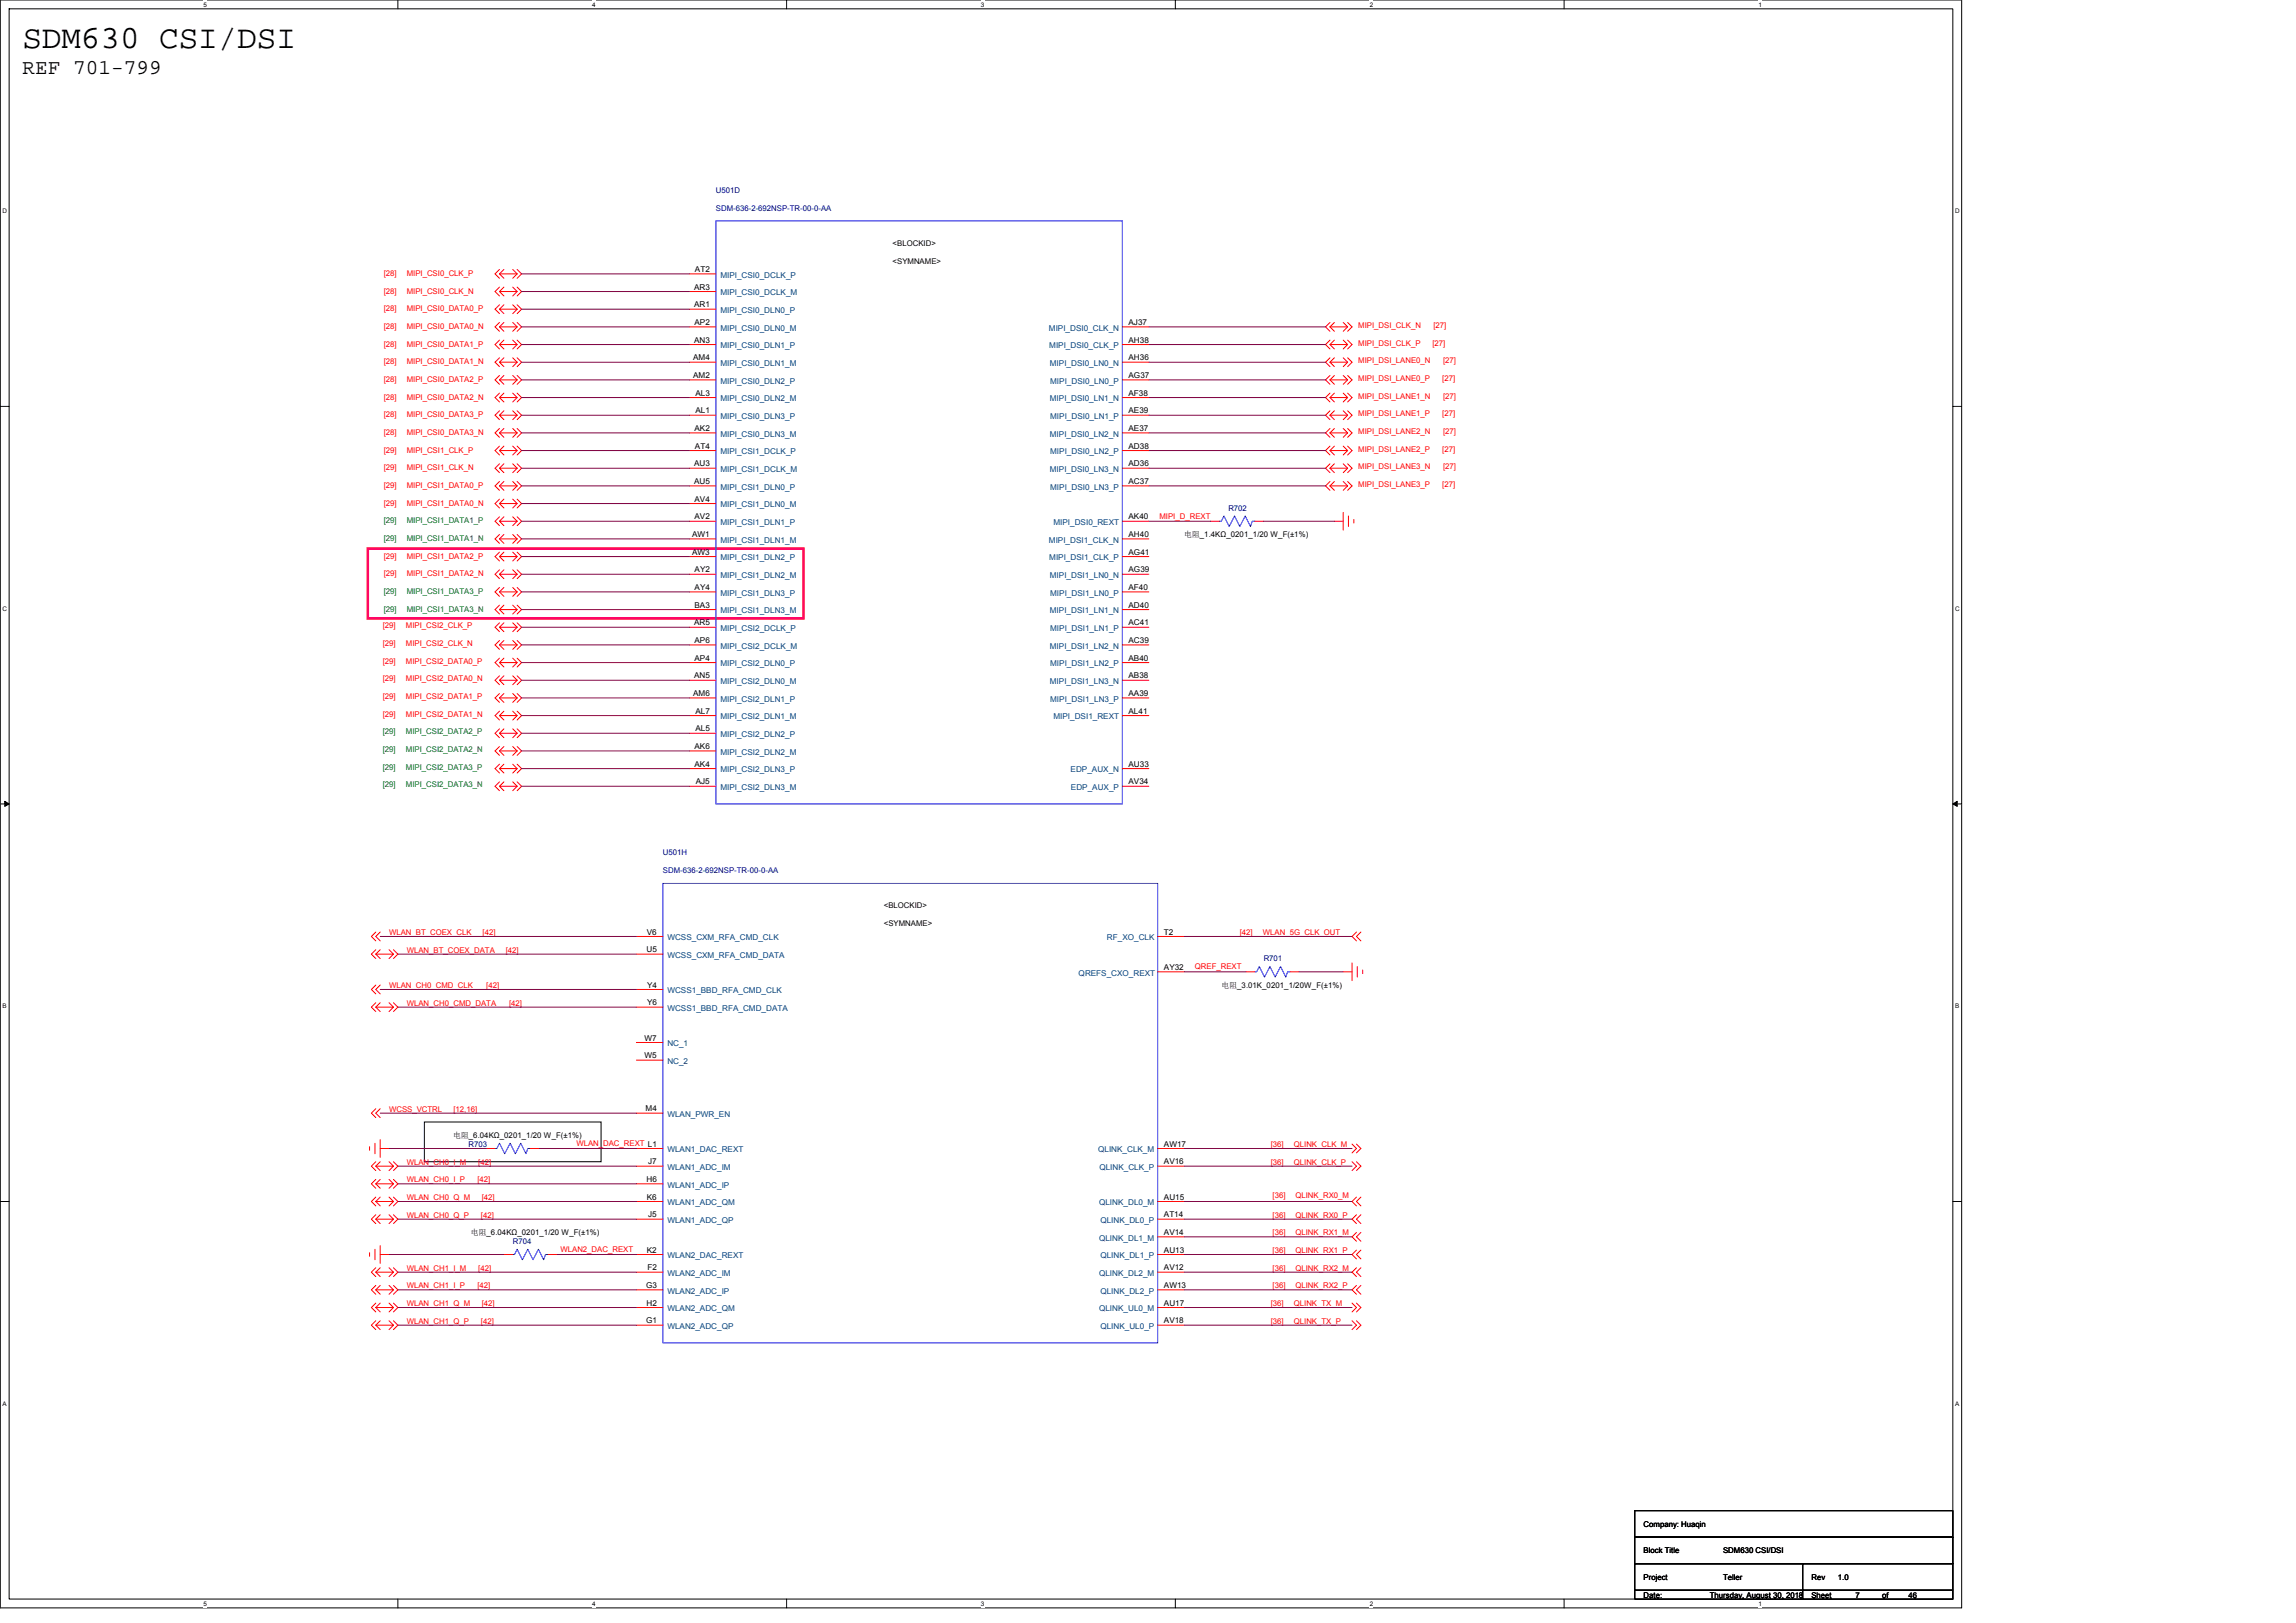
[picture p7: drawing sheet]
<svg xmlns="http://www.w3.org/2000/svg" width="297mm" height="210mm" viewBox="0 0 297 210" stroke-linecap="round" stroke-linejoin="round" font-family="sans-serif">
<defs><g id="words">
<text font-size="4.2" x="2.9" y="6.2">SDM630 CSI/DSI</text>
<text font-size="2.7" x="2.9" y="9.6">REF 701-799</text>
<g font-size="1" fill="#000080">
<text x="92.6" y="25">U501D</text>
<text x="92.6" y="27.2">SDM-636-2-692NSP-TR-00-0-AA</text>
<text x="158.9" y="66.1">R702</text>
<text x="85.8" y="110.7">U501H</text>
<text x="85.8" y="113">SDM-636-2-692NSP-TR-00-0-AA</text>
<text x="163.5" y="124.4">R701</text>
<text x="60.6" y="148.4">R703</text>
<text x="66.3" y="161">R704</text>
</g>
<g font-size="1" fill="#f00">
<text x="49.7" y="35.7">[28]</text>
<text x="52.6" y="35.7">MIPI_CSI0_CLK_P</text>
<text x="49.7" y="40.3">[28]</text>
<text x="49.7" y="38">[28]</text>
<text x="52.6" y="40.3">MIPI_CSI0_DATA0_P</text>
<text x="52.6" y="38">MIPI_CSI0_CLK_N</text>
<text x="49.7" y="44.9">[28]</text>
<text x="49.7" y="42.6">[28]</text>
<text x="49.7" y="47.1">[28]</text>
<text x="52.6" y="44.9">MIPI_CSI0_DATA1_P</text>
<text x="52.6" y="42.6">MIPI_CSI0_DATA0_N</text>
<text x="52.6" y="47.1">MIPI_CSI0_DATA1_N</text>
<text x="175.7" y="42.4">MIPI_DSI_CLK_N</text>
<text x="175.7" y="44.7">MIPI_DSI_CLK_P</text>
<text x="175.7" y="47">MIPI_DSI_LANE0_N</text>
<text x="185.3" y="44.7">[27]</text>
<text x="185.4" y="42.4">[27]</text>
<text x="186.7" y="47">[27]</text>
<text x="49.7" y="49.4">[28]</text>
<text x="49.7" y="51.7">[28]</text>
<text x="49.7" y="54">[28]</text>
<text x="52.6" y="49.4">MIPI_CSI0_DATA2_P</text>
<text x="52.6" y="51.7">MIPI_CSI0_DATA2_N</text>
<text x="52.6" y="54">MIPI_CSI0_DATA3_P</text>
<text x="175.7" y="49.3">MIPI_DSI_LANE0_P</text>
<text x="175.7" y="51.6">MIPI_DSI_LANE1_N</text>
<text x="175.7" y="53.9">MIPI_DSI_LANE1_P</text>
<text x="186.6" y="49.3">[27]</text>
<text x="186.6" y="53.9">[27]</text>
<text x="186.7" y="51.6">[27]</text>
<text x="49.7" y="56.3">[28]</text>
<text x="49.7" y="58.6">[29]</text>
<text x="52.6" y="56.3">MIPI_CSI0_DATA3_N</text>
<text x="52.6" y="58.6">MIPI_CSI1_CLK_P</text>
<text x="175.7" y="56.2">MIPI_DSI_LANE2_N</text>
<text x="175.7" y="58.4">MIPI_DSI_LANE2_P</text>
<text x="186.6" y="58.4">[27]</text>
<text x="186.7" y="56.2">[27]</text>
<text x="49.7" y="65.4">[29]</text>
<text x="49.7" y="60.9">[29]</text>
<text x="49.7" y="63.1">[29]</text>
<text x="52.6" y="65.4">MIPI_CSI1_DATA0_N</text>
<text x="52.6" y="60.9">MIPI_CSI1_CLK_N</text>
<text x="52.6" y="63.1">MIPI_CSI1_DATA0_P</text>
<text x="175.7" y="60.7">MIPI_DSI_LANE3_N</text>
<text x="175.7" y="63">MIPI_DSI_LANE3_P</text>
<text x="186.6" y="63">[27]</text>
<text x="186.7" y="60.7">[27]</text>
<text x="150" y="67.1">MIPI_D_REXT</text>
<text x="49.7" y="74.6">[29]</text>
<text x="49.7" y="72.3">[29]</text>
<text x="52.6" y="74.6">MIPI_CSI1_DATA2_N</text>
<text x="52.6" y="72.3">MIPI_CSI1_DATA2_P</text>
<text x="49.5" y="81.3">[29]</text>
<text x="49.5" y="83.6">[29]</text>
<text x="52.5" y="81.3">MIPI_CSI2_CLK_P</text>
<text x="52.5" y="83.6">MIPI_CSI2_CLK_N</text>
<text x="49.5" y="85.9">[29]</text>
<text x="49.5" y="88.2">[29]</text>
<text x="52.5" y="85.9">MIPI_CSI2_DATA0_P</text>
<text x="52.5" y="88.2">MIPI_CSI2_DATA0_N</text>
<text x="49.5" y="90.4">[29]</text>
<text x="49.5" y="92.7">[29]</text>
<text x="52.5" y="90.4">MIPI_CSI2_DATA1_P</text>
<text x="52.5" y="92.7">MIPI_CSI2_DATA1_N</text>
<text x="50.3" y="121">WLAN_BT_COEX_CLK</text>
<text x="52.6" y="123.3">WLAN_BT_COEX_DATA</text>
<text x="62.4" y="121">[42]</text>
<text x="65.4" y="123.3">[42]</text>
<text x="154.6" y="125.4">QREF_REXT</text>
<text x="160.4" y="121">[42]</text>
<text x="163.4" y="121">WLAN_5G_CLK_OUT</text>
<text x="50.3" y="127.8">WLAN_CH0_CMD_CLK</text>
<text x="52.6" y="130.1">WLAN_CH0_CMD_DATA</text>
<text x="62.9" y="127.8">[42]</text>
<text x="65.9" y="130.1">[42]</text>
<text x="50.3" y="143.8">WCSS_VCTRL</text>
<text x="58.7" y="143.8">[12,16]</text>
<text x="74.6" y="148.3">WLAN_DAC_REXT L1</text>
<text x="164.4" y="148.4">[36]</text>
<text x="167.4" y="148.4">QLINK_CLK_M</text>
<text x="52.6" y="150.7">WLAN_CH0_I_M</text>
<text x="52.6" y="153">WLAN_CH0_I_P</text>
<text x="52.6" y="155.3">WLAN_CH0_Q_M</text>
<text x="61.8" y="153">[42]</text>
<text x="61.9" y="150.7">[42]</text>
<text x="62.3" y="155.3">[42]</text>
<text x="164.4" y="150.7">[36]</text>
<text x="164.6" y="155">[36]</text>
<text x="167.4" y="150.7">QLINK_CLK_P</text>
<text x="167.6" y="155">QLINK_RX0_M</text>
<text x="52.6" y="157.5">WLAN_CH0_Q_P</text>
<text x="62.2" y="157.5">[42]</text>
<text x="72.5" y="162">WLAN2_DAC_REXT</text>
<text x="164.6" y="157.5">[36]</text>
<text x="164.6" y="159.8">[36]</text>
<text x="167.6" y="157.5">QLINK_RX0_P</text>
<text x="167.6" y="159.8">QLINK_RX1_M</text>
<text x="52.6" y="164.4">WLAN_CH1_I_M</text>
<text x="52.6" y="166.7">WLAN_CH1_I_P</text>
<text x="61.8" y="166.7">[42]</text>
<text x="61.9" y="164.4">[42]</text>
<text x="164.6" y="162.1">[36]</text>
<text x="164.6" y="164.4">[36]</text>
<text x="164.6" y="166.7">[36]</text>
<text x="167.6" y="162.1">QLINK_RX1_P</text>
<text x="167.6" y="164.4">QLINK_RX2_M</text>
<text x="167.6" y="166.7">QLINK_RX2_P</text>
<text x="52.6" y="169">WLAN_CH1_Q_M</text>
<text x="52.6" y="171.3">WLAN_CH1_Q_P</text>
<text x="62.2" y="171.3">[42]</text>
<text x="62.3" y="169">[42]</text>
<text x="164.4" y="169">[36]</text>
<text x="164.4" y="171.3">[36]</text>
<text x="167.4" y="169">QLINK_TX_M</text>
<text x="167.4" y="171.3">QLINK_TX_P</text>
</g>
<g font-size="1">
<text x="89.9" y="35.2">AT2</text>
<text x="115.5" y="34.1">&lt;SYMNAME&gt;</text>
<text x="115.5" y="31.8">&lt;BLOCKID&gt;</text>
<text x="89.8" y="37.5">AR3</text>
<text x="89.8" y="39.8">AR1</text>
<text x="89.7" y="46.6">AM4</text>
<text x="89.8" y="44.3">AN3</text>
<text x="89.8" y="42">AP2</text>
<text x="146" y="44.3">AH38</text>
<text x="146" y="46.6">AH36</text>
<text x="146" y="42">AJ37</text>
<text x="89.7" y="48.9">AM2</text>
<text x="90" y="51.2">AL3</text>
<text x="90" y="53.5">AL1</text>
<text x="146" y="51.2">AF38</text>
<text x="146" y="48.9">AG37</text>
<text x="146" y="53.5">AE39</text>
<text x="89.8" y="55.8">AK2</text>
<text x="89.9" y="58">AT4</text>
<text x="146" y="55.8">AE37</text>
<text x="146" y="58">AD38</text>
<text x="89.8" y="60.3">AU3</text>
<text x="89.8" y="62.6">AU5</text>
<text x="89.8" y="64.9">AV4</text>
<text x="146" y="60.3">AD36</text>
<text x="146" y="62.6">AC37</text>
<text x="89.5" y="69.5">AW1</text>
<text x="89.5" y="71.8">AW3</text>
<text x="89.8" y="67.2">AV2</text>
<text x="146" y="71.8">AG41</text>
<text x="146" y="67.2">AK40</text>
<text x="146" y="69.5">AH40</text>
<text x="153.2" y="69.5">电阻_1.4KΩ_0201_1/20 W_F(±1%)</text>
<text x="89.9" y="74">AY2</text>
<text x="89.9" y="76.3">AY4</text>
<text x="146" y="74">AG39</text>
<text x="146" y="76.3">AF40</text>
<text x="89.8" y="80.9">AR5</text>
<text x="89.8" y="78.6">BA3</text>
<text x="89.8" y="83.2">AP6</text>
<text x="146" y="78.6">AD40</text>
<text x="146" y="83.2">AC39</text>
<text x="146" y="80.9">AC41</text>
<text x="89.8" y="87.8">AN5</text>
<text x="89.8" y="85.5">AP4</text>
<text x="146" y="87.8">AB38</text>
<text x="146" y="85.5">AB40</text>
<text x="89.7" y="90">AM6</text>
<text x="90" y="92.3">AL7</text>
<text x="90" y="94.6">AL5</text>
<text x="146" y="92.3">AL41</text>
<text x="146" y="90">AA39</text>
<text x="89.8" y="96.9">AK6</text>
<text x="89.8" y="99.2">AK4</text>
<text x="90" y="101.5">AJ5</text>
<text x="146" y="99.2">AU33</text>
<text x="146" y="101.5">AV34</text>
<text x="114.3" y="119.8">&lt;SYMNAME&gt;</text>
<text x="114.3" y="117.5">&lt;BLOCKID&gt;</text>
<text x="83.6" y="123.2">U5</text>
<text x="83.7" y="120.9">V6</text>
<text x="150.6" y="120.9">T2</text>
<text x="150.6" y="125.5">AY32</text>
<text x="83.7" y="127.8">Y4</text>
<text x="83.7" y="130">Y6</text>
<text x="158" y="127.8">电阻_3.01K_0201_1/20W_F(±1%)</text>
<text x="83.4" y="134.6">W7</text>
<text x="83.4" y="136.9">W5</text>
<text x="83.5" y="143.8">M4</text>
<text x="58.6" y="147.3">电阻_6.04KΩ_0201_1/20 W_F(±1%)</text>
<text x="150.6" y="148.3">AW17</text>
<text x="83.6" y="152.9">H6</text>
<text x="83.7" y="155.2">K6</text>
<text x="83.9" y="150.6">J7</text>
<text x="150.6" y="155.2">AU15</text>
<text x="150.6" y="150.6">AV16</text>
<text x="60.9" y="159.8">电阻_6.04KΩ_0201_1/20 W_F(±1%)</text>
<text x="83.9" y="157.5">J5</text>
<text x="150.6" y="159.8">AV14</text>
<text x="150.6" y="157.5">AT14</text>
<text x="83.6" y="166.6">G3</text>
<text x="83.7" y="162.1">K2</text>
<text x="83.8" y="164.3">F2</text>
<text x="150.6" y="164.3">AV12</text>
<text x="150.6" y="166.6">AW13</text>
<text x="150.6" y="162.1">AU13</text>
<text x="83.6" y="171.2">G1</text>
<text x="83.6" y="168.9">H2</text>
<text x="150.6" y="168.9">AU17</text>
<text x="150.6" y="171.2">AV18</text>
<text x="212.6" y="197.5">Company: Huaqin</text>
<text x="212.6" y="201">Block Title</text>
<text x="222.9" y="201">SDM630 CSI/DSI</text>
<text x="212.6" y="204.4">Project</text>
<text x="212.6" y="206.7">Date:</text>
<text x="221.2" y="206.7">Thursday, August 30, 2018</text>
<text x="222.9" y="204.4">Teller</text>
<text x="234.4" y="204.4">Rev</text>
<text x="234.4" y="206.7">Sheet</text>
<text x="237.8" y="204.4">1.0</text>
<text x="240.1" y="206.7">7</text>
<text x="243.5" y="206.7">of</text>
<text x="246.9" y="206.7">46</text>
</g>
<g font-size="1" fill="#004080">
<text x="93.2" y="35.9">MIPI_CSI0_DCLK_P</text>
<text x="93.2" y="38.2">MIPI_CSI0_DCLK_M</text>
<text x="93.2" y="40.5">MIPI_CSI0_DLN0_P</text>
<text x="93.2" y="42.8">MIPI_CSI0_DLN0_M</text>
<text x="93.2" y="45.1">MIPI_CSI0_DLN1_P</text>
<text x="93.2" y="47.3">MIPI_CSI0_DLN1_M</text>
<text x="135.7" y="42.8">MIPI_DSI0_CLK_N</text>
<text x="135.7" y="45.1">MIPI_DSI0_CLK_P</text>
<text x="135.8" y="47.3">MIPI_DSI0_LN0_N</text>
<text x="93.2" y="49.6">MIPI_CSI0_DLN2_P</text>
<text x="93.2" y="51.9">MIPI_CSI0_DLN2_M</text>
<text x="135.8" y="51.9">MIPI_DSI0_LN1_N</text>
<text x="135.9" y="49.6">MIPI_DSI0_LN0_P</text>
<text x="93.2" y="54.2">MIPI_CSI0_DLN3_P</text>
<text x="93.2" y="56.5">MIPI_CSI0_DLN3_M</text>
<text x="93.2" y="58.8">MIPI_CSI1_DCLK_P</text>
<text x="135.8" y="56.5">MIPI_DSI0_LN2_N</text>
<text x="135.9" y="54.2">MIPI_DSI0_LN1_P</text>
<text x="135.9" y="58.8">MIPI_DSI0_LN2_P</text>
<text x="93.2" y="61.1">MIPI_CSI1_DCLK_M</text>
<text x="93.2" y="63.4">MIPI_CSI1_DLN0_P</text>
<text x="93.2" y="65.6">MIPI_CSI1_DLN0_M</text>
<text x="135.8" y="61.1">MIPI_DSI0_LN3_N</text>
<text x="135.9" y="63.4">MIPI_DSI0_LN3_P</text>
<text x="93.2" y="67.9">MIPI_CSI1_DLN1_P</text>
<text x="93.2" y="70.2">MIPI_CSI1_DLN1_M</text>
<text x="135.7" y="70.2">MIPI_DSI1_CLK_N</text>
<text x="136.3" y="67.9">MIPI_DSI0_REXT</text>
<text x="93.2" y="72.5">MIPI_CSI1_DLN2_P</text>
<text x="93.2" y="74.8">MIPI_CSI1_DLN2_M</text>
<text x="93.2" y="77.1">MIPI_CSI1_DLN3_P</text>
<text x="135.7" y="72.5">MIPI_DSI1_CLK_P</text>
<text x="135.8" y="74.8">MIPI_DSI1_LN0_N</text>
<text x="135.9" y="77.1">MIPI_DSI1_LN0_P</text>
<text x="93.2" y="79.4">MIPI_CSI1_DLN3_M</text>
<text x="93.2" y="81.6">MIPI_CSI2_DCLK_P</text>
<text x="93.2" y="83.9">MIPI_CSI2_DCLK_M</text>
<text x="135.8" y="79.4">MIPI_DSI1_LN1_N</text>
<text x="135.8" y="83.9">MIPI_DSI1_LN2_N</text>
<text x="135.9" y="81.6">MIPI_DSI1_LN1_P</text>
<text x="93.2" y="86.2">MIPI_CSI2_DLN0_P</text>
<text x="93.2" y="88.5">MIPI_CSI2_DLN0_M</text>
<text x="135.8" y="88.5">MIPI_DSI1_LN3_N</text>
<text x="135.9" y="86.2">MIPI_DSI1_LN2_P</text>
<text x="93.2" y="90.8">MIPI_CSI2_DLN1_P</text>
<text x="93.2" y="93.1">MIPI_CSI2_DLN1_M</text>
<text x="93.2" y="95.4">MIPI_CSI2_DLN2_P</text>
<text x="135.9" y="90.8">MIPI_DSI1_LN3_P</text>
<text x="136.3" y="93.1">MIPI_DSI1_REXT</text>
<text x="93.2" y="97.6">MIPI_CSI2_DLN2_M</text>
<text x="93.2" y="99.9">MIPI_CSI2_DLN3_P</text>
<text x="138.5" y="99.9">EDP_AUX_N</text>
<text x="93.2" y="102.2">MIPI_CSI2_DLN3_M</text>
<text x="138.6" y="102.2">EDP_AUX_P</text>
<text x="86.3" y="121.6">WCSS_CXM_RFA_CMD_CLK</text>
<text x="86.3" y="123.9">WCSS_CXM_RFA_CMD_DATA</text>
<text x="143.2" y="121.6">RF_XO_CLK</text>
<text x="86.3" y="128.5">WCSS1_BBD_RFA_CMD_CLK</text>
<text x="86.3" y="130.8">WCSS1_BBD_RFA_CMD_DATA</text>
<text x="139.5" y="126.2">QREFS_CXO_REXT</text>
<text x="86.3" y="135.4">NC_1</text>
<text x="86.3" y="137.6">NC_2</text>
<text x="86.3" y="144.5">WLAN_PWR_EN</text>
<text x="86.3" y="149.1">WLAN1_DAC_REXT</text>
<text x="142.1" y="149.1">QLINK_CLK_M</text>
<text x="86.3" y="151.4">WLAN1_ADC_IM</text>
<text x="86.3" y="153.6">WLAN1_ADC_IP</text>
<text x="86.3" y="155.9">WLAN1_ADC_QM</text>
<text x="142.2" y="155.9">QLINK_DL0_M</text>
<text x="142.2" y="151.4">QLINK_CLK_P</text>
<text x="86.3" y="158.2">WLAN1_ADC_QP</text>
<text x="142.2" y="160.5">QLINK_DL1_M</text>
<text x="142.4" y="158.2">QLINK_DL0_P</text>
<text x="86.3" y="162.8">WLAN2_DAC_REXT</text>
<text x="86.3" y="165.1">WLAN2_ADC_IM</text>
<text x="86.3" y="167.4">WLAN2_ADC_IP</text>
<text x="142.2" y="165.1">QLINK_DL2_M</text>
<text x="142.4" y="167.4">QLINK_DL2_P</text>
<text x="142.4" y="162.8">QLINK_DL1_P</text>
<text x="86.3" y="169.7">WLAN2_ADC_QM</text>
<text x="86.3" y="171.9">WLAN2_ADC_QP</text>
<text x="142.2" y="169.7">QLINK_UL0_M</text>
<text x="142.4" y="171.9">QLINK_UL0_P</text>
</g>
<g font-size="1" fill="#008000">
<text x="49.7" y="70">[29]</text>
<text x="49.7" y="67.7">[29]</text>
<text x="52.6" y="70">MIPI_CSI1_DATA1_N</text>
<text x="52.6" y="67.7">MIPI_CSI1_DATA1_P</text>
<text x="49.7" y="76.9">[29]</text>
<text x="52.6" y="76.9">MIPI_CSI1_DATA3_P</text>
<text x="49.7" y="79.1">[29]</text>
<text x="52.6" y="79.1">MIPI_CSI1_DATA3_N</text>
<text x="49.5" y="95">[29]</text>
<text x="52.5" y="95">MIPI_CSI2_DATA2_P</text>
<text x="49.5" y="99.6">[29]</text>
<text x="49.5" y="97.3">[29]</text>
<text x="49.5" y="101.9">[29]</text>
<text x="52.5" y="99.6">MIPI_CSI2_DATA3_P</text>
<text x="52.5" y="97.3">MIPI_CSI2_DATA2_N</text>
<text x="52.5" y="101.9">MIPI_CSI2_DATA3_N</text>
</g>
<g font-size=".8">
<text x="26.3" y=".8">5</text>
<text x="76.6" y=".8">4</text>
<text x="126.9" y=".8">3</text>
<text x="177.2" y=".8">2</text>
<text x="227.5" y=".8">1</text>
<text x=".3" y="27.6">D</text>
<text x="252.9" y="27.6">D</text>
<text x=".3" y="79">C</text>
<text x="252.9" y="79">C</text>
<text x=".3" y="130.5">B</text>
<text x="252.9" y="130.5">B</text>
<text x=".3" y="181.9">A</text>
<text x="252.9" y="181.9">A</text>
<text x="26.3" y="207.7">5</text>
<text x="76.6" y="207.7">4</text>
<text x="126.9" y="207.7">3</text>
<text x="177.2" y="207.7">2</text>
<text x="227.5" y="207.7">1</text>
</g>
</g></defs>
<path d="M0 0h253.8v208h-253.8zM1.2 1.1h251.4v205.8h-251.4z" fill="none" stroke="#000" stroke-width=".13"/>
<g fill="#fff">
<path d="M26.3 .1h.5v.9h-.5z"/>
<path d="M26.3 207h.5v.9h-.5z"/>
</g>
<path d="M51.5 0v1.1M51.5 206.9v1.1" fill="none" stroke="#000" stroke-width=".13"/>
<g fill="#fff">
<path d="M76.6 .1h.5v.9h-.5z"/>
<path d="M76.6 207h.5v.9h-.5z"/>
</g>
<path d="M101.8 0v1.1M101.8 206.9v1.1" fill="none" stroke="#000" stroke-width=".13"/>
<g fill="#fff">
<path d="M126.9 .1h.5v.9h-.5z"/>
<path d="M126.9 207h.5v.9h-.5z"/>
</g>
<path d="M152.1 0v1.1M152.1 206.9v1.1" fill="none" stroke="#000" stroke-width=".13"/>
<g fill="#fff">
<path d="M177.2 .1h.4v.9h-.4z"/>
<path d="M177.2 207h.4v.9h-.4z"/>
</g>
<path d="M202.4 0v1.1M202.4 206.9v1.1" fill="none" stroke="#000" stroke-width=".13"/>
<g fill="#fff">
<path d="M227.5 .1h.4v.9h-.4z"/>
<path d="M227.5 207h.4v.9h-.4z"/>
<path d="M.3 26.9h.6v.9h-.6z"/>
<path d="M252.9 26.9h.6v.9h-.6z"/>
<path d="M.3 78.3h.6v.9h-.6z"/>
<path d="M252.9 78.3h.6v.9h-.6z"/>
</g>
<path d="M0 52.6h1.2M252.6 52.6h1.2" fill="none" stroke="#000" stroke-width=".13"/>
<g fill="#fff">
<path d="M.3 129.7h.6v.9h-.6z"/>
<path d="M252.9 129.7h.6v.9h-.6z"/>
</g>
<path d="M0 104h1.2M252.6 104h1.2" fill="none" stroke="#000" stroke-width=".13"/>
<path d="M.6 103.7l.6 .3-.6 .3zM252.6 104l.6-.3v.6z" fill="#000" stroke="#000" stroke-width=".13"/>
<g fill="#fff">
<path d="M.3 181.2h.6v.9h-.6z"/>
<path d="M252.9 181.2h.6v.9h-.6z"/>
</g>
<path d="M0 155.4h1.2M54.9 145.2h22.9v5.1h-22.9zM252.6 155.4h1.2M211.5 195.5h41.1v3.4h-41.1zM211.5 198.9h41.1v3.4h-41.1zM211.5 202.3h21.7v3.4h-21.7zM211.5 205.7h21.7v1.2h-21.7zM233.2 205.7h19.4v1.2h-19.4zM233.2 202.3h19.4v3.4h-19.4z" fill="none" stroke="#000" stroke-width=".13"/>
<path d="M47.6 71h56.3v9h-56.3z" fill="none" stroke="#ff0080" stroke-width=".34"/>
<g fill="none" stroke="#f00" stroke-width=".13">
<path d="M64.6 35.4l.6 .6M64.6 35.4h2.3M64.6 37.7l.6 .6M64.6 37.7h2.3M64.6 34.9l-.6 .5 .6 .6M64.6 39.4l-.6 .6 .6 .6M64.6 37.1l-.6 .6 .6 .6M65.2 34.9l-.6 .5M65.2 39.4l-.6 .6M65.2 37.1l-.6 .6M66.3 34.9l.6 .5M66.3 39.4l.6 .6"/>
<path d="M66.3 37.1l.6 .6M66.9 34.9l.6 .5-.6 .6M66.9 39.4l.6 .6-.6 .6M66.9 37.1l.6 .6-.6 .6M66.9 35.4l-.6 .6M66.9 37.7l-.6 .6M89.2 35.4h3.4M89.2 37.7h3.4M64.6 40l.6 .6M64.6 40h2.3M64.6 44.6l.6 .5M64.6 44.6h2.3"/>
<path d="M64.6 42.3l.6 .6M64.6 42.3h2.3M64.6 49.1l.6 .6M64.6 49.1h2.3M64.6 46.9l.6 .5M64.6 46.9h2.3M64.6 51.4l.6 .6M64.6 51.4h2.3M64.6 53.7l.6 .6M64.6 53.7h2.3M64.6 56l.6 .6M64.6 56h2.3"/>
<path d="M64.6 58.3l.6 .6M64.6 58.3h2.3M64.6 44l-.6 .6 .6 .5M64.6 41.7l-.6 .6 .6 .6M64.6 48.6l-.6 .5 .6 .6M64.6 46.3l-.6 .6 .6 .5M64.6 50.9l-.6 .5 .6 .6M64.6 53.1l-.6 .6 .6 .6M64.6 55.4l-.6 .6 .6 .6M64.6 57.7l-.6 .6 .6 .6M65.2 44l-.6 .6M65.2 41.7l-.6 .6"/>
<path d="M65.2 48.6l-.6 .5M65.2 46.3l-.6 .6M65.2 50.9l-.6 .5M65.2 53.1l-.6 .6M65.2 55.4l-.6 .6M65.2 57.7l-.6 .6M66.3 44l.6 .6M66.3 41.7l.6 .6M66.3 48.6l.6 .5M66.3 46.3l.6 .6M66.3 50.9l.6 .5M66.3 53.1l.6 .6"/>
<path d="M66.3 55.4l.6 .6M66.3 57.7l.6 .6M66.9 44l.6 .6-.6 .5M66.9 41.7l.6 .6-.6 .6M66.9 48.6l.6 .5-.6 .6M66.9 46.3l.6 .6-.6 .5M66.9 50.9l.6 .5-.6 .6M66.9 53.1l.6 .6-.6 .6M66.9 55.4l.6 .6-.6 .6M66.9 57.7l.6 .6-.6 .6M66.9 40l-.6 .6M66.9 44.6l-.6 .5"/>
<path d="M66.9 42.3l-.6 .6M66.9 49.1l-.6 .6M66.9 46.9l-.6 .5M66.9 51.4l-.6 .6M66.9 53.7l-.6 .6M66.9 56l-.6 .6M66.9 58.3l-.6 .6M89.2 40h3.4M89.2 42.3h3.4M89.2 44.6h3.4M89.2 46.9h3.4M89.2 49.1h3.4"/>
<path d="M89.2 51.4h3.4M89.2 53.7h3.4M89.2 56h3.4M89.2 58.3h3.4M145.2 42.3h3.4M145.2 44.6h3.4M145.2 46.9h3.4M145.2 49.1h3.4M145.2 51.4h3.4M145.2 53.7h3.4M145.2 56h3.4M145.2 58.3h3.4"/>
<path d="M172.1 44.6l.5 .5M172.1 46.9l.5 .5M172.1 49.1l.5 .6M172.1 51.4l.5 .6M172.1 53.7l.5 .6M172.1 56l.5 .6M172.1 58.3l.5 .6M172.1 44l-.6 .6 .6 .5M172.1 46.3l-.6 .6 .6 .5M172.1 48.6l-.6 .5 .6 .6M172.1 50.9l-.6 .5 .6 .6M172.1 53.1l-.6 .6 .6 .6"/>
<path d="M172.1 55.4l-.6 .6 .6 .6M172.1 57.7l-.6 .6 .6 .6M172.1 44.6h2.2M172.1 46.9h2.2M172.1 49.1h2.2M172.1 51.4h2.2M172.1 53.7h2.2M172.1 56h2.2M172.1 58.3h2.2M172.1 42.3l.5 .6M172.1 41.7l-.6 .6 .6 .6M172.1 42.3h2.2"/>
<path d="M172.6 44l-.5 .6M172.6 46.3l-.5 .6M172.6 48.6l-.5 .5M172.6 50.9l-.5 .5M172.6 53.1l-.5 .6M172.6 55.4l-.5 .6M172.6 57.7l-.5 .6M172.6 41.7l-.5 .6M173.8 44l.5 .6M173.8 46.3l.5 .6M173.8 48.6l.5 .5M173.8 50.9l.5 .5"/>
<path d="M173.8 53.1l.5 .6M173.8 55.4l.5 .6M173.8 57.7l.5 .6M173.8 41.7l.5 .6M174.3 44l.6 .6-.6 .5M174.3 46.3l.6 .6-.6 .5M174.3 48.6l.6 .5-.6 .6M174.3 50.9l.6 .5-.6 .6M174.3 53.1l.6 .6-.6 .6M174.3 55.4l.6 .6-.6 .6M174.3 57.7l.6 .6-.6 .6M174.3 44.6l-.5 .5"/>
<path d="M174.3 46.9l-.5 .5M174.3 49.1l-.5 .6M174.3 51.4l-.5 .6M174.3 53.7l-.5 .6M174.3 56l-.5 .6M174.3 58.3l-.5 .6M174.3 41.7l.6 .6-.6 .6M174.3 42.3l-.5 .6M64.6 65.2l.6 .5M64.6 65.2h2.3M64.6 60.6l.6 .6M64.6 60.6h2.3"/>
<path d="M64.6 62.9l.6 .5M64.6 62.9h2.3M64.6 69.7l.6 .6M64.6 69.7h2.3M64.6 67.4l.6 .6M64.6 67.4h2.3M64.6 78.9l.6 .5M64.6 78.9h2.3M64.6 76.6l.6 .6M64.6 76.6h2.3M64.6 74.3l.6 .6M64.6 74.3h2.3"/>
<path d="M64.6 72l.6 .6M64.6 72h2.3M64.6 64.6l-.6 .6 .6 .5M64.6 60l-.6 .6 .6 .6M64.6 62.3l-.6 .6 .6 .5M64.6 69.2l-.6 .5 .6 .6M64.6 66.9l-.6 .5 .6 .6M64.6 78.3l-.6 .6 .6 .5M64.6 76l-.6 .6 .6 .6M64.6 73.7l-.6 .6 .6 .6M64.6 71.4l-.6 .6 .6 .6M65.2 64.6l-.6 .6"/>
<path d="M65.2 60l-.6 .6M65.2 62.3l-.6 .6M65.2 69.2l-.6 .5M65.2 66.9l-.6 .5M65.2 78.3l-.6 .6M65.2 76l-.6 .6M65.2 73.7l-.6 .6M65.2 71.4l-.6 .6M66.3 64.6l.6 .6M66.3 60l.6 .6M66.3 62.3l.6 .6M66.3 69.2l.6 .5"/>
<path d="M66.3 66.9l.6 .5M66.3 78.3l.6 .6M66.3 76l.6 .6M66.3 73.7l.6 .6M66.3 71.4l.6 .6M66.9 64.6l.6 .6-.6 .5M66.9 60l.6 .6-.6 .6M66.9 62.3l.6 .6-.6 .5M66.9 69.2l.6 .5-.6 .6M66.9 66.9l.6 .5-.6 .6M66.9 78.3l.6 .6-.6 .5M66.9 76l.6 .6-.6 .6"/>
<path d="M66.9 73.7l.6 .6-.6 .6M66.9 71.4l.6 .6-.6 .6M66.9 65.2l-.6 .5M66.9 60.6l-.6 .6M66.9 62.9l-.6 .5M66.9 69.7l-.6 .6M66.9 67.4l-.6 .6M66.9 78.9l-.6 .5M66.9 76.6l-.6 .6M66.9 74.3l-.6 .6M66.9 72l-.6 .6M89.2 60.6h3.4"/>
<path d="M89.2 62.9h3.4M89.2 65.2h3.4M89.2 67.4h3.4M89.2 69.7h3.4M89.2 72h3.4M89.2 74.3h3.4M89.2 76.6h3.4M89.2 78.9h3.4M145.2 60.6h3.4M145.2 62.9h3.4M145.2 67.4h3.4M145.2 69.7h3.4"/>
<path d="M145.2 72h3.4M145.2 74.3h3.4M145.2 76.6h3.4M145.2 78.9h3.4M156.6 67.4h1.2M162.3 67.4h1.2M172.1 60.6l.5 .6M172.1 62.9l.5 .5M172.1 60l-.6 .6 .6 .6M172.1 62.3l-.6 .6 .6 .5M172.1 60.6h2.2M172.1 62.9h2.2"/>
<path d="M172.6 60l-.5 .6M172.6 62.3l-.5 .6M172.6 67.4h1.2M173.8 60l.5 .6M173.8 62.3l.5 .6M173.8 66.3v2.3M174.3 60l.6 .6-.6 .6M174.3 62.3l.6 .6-.6 .5M174.3 60.6l-.5 .6M174.3 62.9l-.5 .5M174.5 66.8v1.3M175.2 67.2v.5"/>
<path d="M64.6 81.2l.6 .5M64.6 81.2h2.3M64.6 85.7l.6 .6M64.6 85.7h2.3M64.6 83.4l.6 .6M64.6 83.4h2.3M64.6 90.3l.6 .6M64.6 90.3h2.3M64.6 88l.6 .6M64.6 88h2.3M64.6 92.6l.6 .6M64.6 92.6h2.3"/>
<path d="M64.6 94.9l.6 .5M64.6 94.9h2.3M64.6 99.4l.6 .6M64.6 99.4h2.3M64.6 97.2l.6 .5M64.6 97.2h2.3M64.6 80.6l-.6 .6 .6 .5M64.6 85.2l-.6 .5 .6 .6M64.6 82.9l-.6 .5 .6 .6M64.6 89.7l-.6 .6 .6 .6M64.6 87.4l-.6 .6 .6 .6M64.6 92l-.6 .6 .6 .6"/>
<path d="M64.6 94.3l-.6 .6 .6 .5M64.6 98.9l-.6 .5 .6 .6M64.6 96.6l-.6 .6 .6 .5M65.2 80.6l-.6 .6M65.2 85.2l-.6 .5M65.2 82.9l-.6 .5M65.2 89.7l-.6 .6M65.2 87.4l-.6 .6M65.2 92l-.6 .6M65.2 94.3l-.6 .6M65.2 98.9l-.6 .5M65.2 96.6l-.6 .6"/>
<path d="M66.3 80.6l.6 .6M66.3 85.2l.6 .5M66.3 82.9l.6 .5M66.3 89.7l.6 .6M66.3 87.4l.6 .6M66.3 92l.6 .6M66.3 94.3l.6 .6M66.3 98.9l.6 .5M66.3 96.6l.6 .6M66.9 80.6l.6 .6-.6 .5M66.9 85.2l.6 .5-.6 .6M66.9 82.9l.6 .5-.6 .6"/>
<path d="M66.9 89.7l.6 .6-.6 .6M66.9 87.4l.6 .6-.6 .6M66.9 92l.6 .6-.6 .6M66.9 94.3l.6 .6-.6 .5M66.9 98.9l.6 .5-.6 .6M66.9 96.6l.6 .6-.6 .5M66.9 81.2l-.6 .5M66.9 85.7l-.6 .6M66.9 83.4l-.6 .6M66.9 90.3l-.6 .6M66.9 88l-.6 .6M66.9 92.6l-.6 .6"/>
<path d="M66.9 94.9l-.6 .5M66.9 99.4l-.6 .6M66.9 97.2l-.6 .5M89.2 81.2h3.4M89.2 83.4h3.4M89.2 85.7h3.4M89.2 88h3.4M89.2 90.3h3.4M89.2 92.6h3.4M89.2 94.9h3.4M89.2 97.2h3.4M89.2 99.4h3.4"/>
<path d="M145.2 81.2h3.4M145.2 83.4h3.4M145.2 85.7h3.4M145.2 88h3.4M145.2 90.3h3.4M145.2 92.6h3.4M145.2 99.4h3.4M64.6 101.7l.6 .6M64.6 101.7h2.3M64.6 101.2l-.6 .5 .6 .6M65.2 101.2l-.6 .5M66.3 101.2l.6 .5"/>
<path d="M66.9 101.2l.6 .5-.6 .6M66.9 101.7l-.6 .6M89.2 101.7h3.4M145.2 101.7h3.4M48.6 123.4l.6 .6M48.6 123.4h2.3M48.6 130.3l.6 .6M48.6 130.3h2.3M48.6 122.9l-.6 .5 .6 .6M48.6 129.7l-.6 .6 .6 .6M48.6 120.6l-.6 .6 .6 .5M48.6 127.4l-.6 .6 .6 .6"/>
<path d="M49.2 122.9l-.6 .5M49.2 129.7l-.6 .6M49.2 120.6l-.6 .6 .6 .5M49.2 127.4l-.6 .6 .6 .6M50.3 122.9l.6 .5M50.3 129.7l.6 .6M50.9 122.9l.6 .5-.6 .6M50.9 129.7l.6 .6-.6 .6M50.9 123.4l-.6 .6M50.9 130.3l-.6 .6M82.3 121.2h3.5M82.3 123.4h3.5"/>
<path d="M82.3 128h3.5M82.3 130.3h3.5M82.3 134.9h3.5M82.3 137.2h3.5M149.8 121.2h3.4M149.8 125.7h3.4M161.2 125.7h1.1M166.9 125.7h1.2M173.8 125.7h1.1M174.9 124.6v2.3M175.5 120.6l-.6 .6 .6 .5M175.6 125.1v1.3"/>
<path d="M176.1 120.6l-.6 .6 .6 .5M176.3 125.5v.5M47.8 148.4v.4M48.5 147.9v1.4M48.6 150.9l.6 .5M48.6 150.9h2.3M48.6 153.2l.6 .5M48.6 153.2h2.3M48.6 155.4l.6 .6M48.6 155.4h2.3M48.6 157.7l.6 .6M48.6 157.7h2.3"/>
<path d="M48.6 150.3l-.6 .6 .6 .5M48.6 152.6l-.6 .6 .6 .5M48.6 154.9l-.6 .5 .6 .6M48.6 157.2l-.6 .5 .6 .6M48.6 143.4l-.6 .6 .6 .6M49.2 150.3l-.6 .6M49.2 152.6l-.6 .6M49.2 154.9l-.6 .5M49.2 157.2l-.6 .5M49.2 143.4l-.6 .6 .6 .6M49.2 147.4v2.3M49.2 148.6h1.1"/>
<path d="M50.3 150.3l.6 .6M50.3 152.6l.6 .6M50.3 154.9l.6 .5M50.3 157.2l.6 .5M50.9 150.3l.6 .6-.6 .5M50.9 152.6l.6 .6-.6 .5M50.9 154.9l.6 .5-.6 .6M50.9 157.2l.6 .5-.6 .6M50.9 150.9l-.6 .5M50.9 153.2l-.6 .5M50.9 155.4l-.6 .6M50.9 157.7l-.6 .6"/>
<path d="M62.9 148.6h1.1M68.6 148.6h1.2M82.3 144h3.5M82.3 148.6h3.5M82.3 150.9h3.5M82.3 153.2h3.5M82.3 155.4h3.5M82.3 157.7h3.5M149.8 148.6h3.4M149.8 155.4h3.4M149.8 150.9h3.4M149.8 157.7h3.4"/>
<path d="M174.9 148l.6 .6-.6 .6M174.9 150.3l.6 .6-.6 .5M175.5 148l.6 .6-.6 .6M175.5 150.3l.6 .6-.6 .5M175.5 154.9l-.6 .5 .6 .6M175.5 157.2l-.6 .5 .6 .6M175.5 159.4l-.6 .6 .6 .6M176.1 154.9l-.6 .5 .6 .6M176.1 157.2l-.6 .5 .6 .6M176.1 159.4l-.6 .6 .6 .6M47.8 162.1v.4M48.5 161.6v1.4"/>
<path d="M48.6 164.6l.6 .6M48.6 164.6h2.3M48.6 166.9l.6 .5M48.6 166.9h2.3M48.6 169.2l.6 .5M48.6 169.2h2.3M48.6 171.4l.6 .6M48.6 171.4h2.3M48.6 164l-.6 .6 .6 .6M48.6 166.3l-.6 .6 .6 .5M48.6 168.6l-.6 .6 .6 .5M48.6 170.9l-.6 .5 .6 .6"/>
<path d="M49.2 164l-.6 .6M49.2 166.3l-.6 .6M49.2 168.6l-.6 .6M49.2 170.9l-.6 .5M49.2 161.2v2.2M49.2 162.3h1.1M50.3 164l.6 .6M50.3 166.3l.6 .6M50.3 168.6l.6 .6M50.3 170.9l.6 .5M50.9 164l.6 .6-.6 .6M50.9 166.3l.6 .6-.6 .5"/>
<path d="M50.9 168.6l.6 .6-.6 .5M50.9 170.9l.6 .5-.6 .6M50.9 164.6l-.6 .6M50.9 166.9l-.6 .5M50.9 169.2l-.6 .5M50.9 171.4l-.6 .6M65.2 162.3h1.1M70.9 162.3h1.1M82.3 162.3h3.5M82.3 164.6h3.5M82.3 166.9h3.5M82.3 169.2h3.5"/>
<path d="M82.3 171.4h3.5M149.8 166.9h3.4M149.8 164.6h3.4M149.8 160h3.4M149.8 162.3h3.4M149.8 169.2h3.4M149.8 171.4h3.4M174.9 168.6l.6 .6-.6 .5M174.9 170.9l.6 .5-.6 .6M175.5 168.6l.6 .6-.6 .5M175.5 170.9l.6 .5-.6 .6M175.5 161.7l-.6 .6 .6 .6"/>
<path d="M175.5 164l-.6 .6 .6 .6M175.5 166.3l-.6 .6 .6 .5M176.1 161.7l-.6 .6 .6 .6M176.1 164l-.6 .6 .6 .6M176.1 166.3l-.6 .6 .6 .5"/>
</g>
<g fill="none" stroke="#00f" stroke-width=".13">
<path d="M92.6 28.6h52.6v75.4h-52.6zM157.8 67.4h.2l.3-.6 .7 1.3 .7-1.3 .7 1.3 .7-1.3 .7 1.3 .2-.7h.3M157.8 67.4h.1M162.3 67.4h.1M85.8 114.3h64v59.4h-64zM162.3 125.7h.3l.3-.6 .7 1.3 .7-1.3 .7 1.3 .7-1.3 .6 1.3 .3-.7h.3M162.3 125.7h.1M166.9 125.7h.1M64 148.6h.1M64 148.6h.3l.3-.7 .7 1.4 .7-1.4 .7 1.4 .7-1.4 .6 1.4 .3-.7h.3M68.6 148.6h.1M66.3 162.3h.1"/>
<path d="M66.3 162.3h.3l.3-.7 .7 1.4 .7-1.4 .7 1.4 .7-1.4 .6 1.4 .3-.7h.3M70.9 162.3h.1"/>
</g>
<g fill="none" stroke="#800040" stroke-width=".13">
<path d="M67.5 35.4h21.7M67.5 37.7h21.7M67.5 40h21.7M67.5 53.7h21.7M67.5 51.4h21.7M67.5 49.1h21.7M67.5 46.9h21.7M67.5 44.6h21.7M67.5 42.3h21.7M67.5 56h21.7M67.5 58.3h21.7M148.6 42.3h22.9"/>
<path d="M148.6 44.6h22.9M148.6 46.9h22.9M148.6 49.1h22.9M148.6 51.4h22.9M148.6 53.7h22.9M148.6 56h22.9M148.6 58.3h22.9M67.5 60.6h21.7M67.5 62.9h21.7M67.5 65.2h21.7M67.5 67.4h21.7M67.5 69.7h21.7"/>
<path d="M67.5 76.6h21.7M67.5 78.9h21.7M67.5 72h21.7M67.5 74.3h21.7M148.6 60.6h22.9M148.6 62.9h22.9M148.6 67.4h8M163.5 67.4h9.1M67.5 85.7h21.7M67.5 83.4h21.7M67.5 81.2h21.7M67.5 92.6h21.7"/>
<path d="M67.5 90.3h21.7M67.5 88h21.7M67.5 94.9h21.7M67.5 97.2h21.7M67.5 99.4h21.7M67.5 101.7h21.7M49.2 128h33.1M49.2 121.2h33.1M51.5 123.4h30.8M51.5 130.3h30.8M153.2 125.7h8M153.2 121.2h21.7"/>
<path d="M168.1 125.7h5.7M49.2 144h33.1M50.3 148.6h12.6M51.5 150.9h30.8M51.5 153.2h30.8M51.5 155.4h30.8M51.5 157.7h30.8M69.8 148.6h12.5M153.2 150.9h21.7M153.2 148.6h21.7M153.2 155.4h21.7M153.2 157.7h21.7"/>
<path d="M50.3 162.3h14.9M51.5 164.6h30.8M51.5 166.9h30.8M51.5 169.2h30.8M51.5 171.5h30.8M72 162.3h10.3M153.2 160h21.7M153.2 169.2h21.7M153.2 164.6h21.7M153.2 162.3h21.7M153.2 166.9h21.7M153.2 171.5h21.7"/>
</g>
<use href="#words"/>
</svg>
